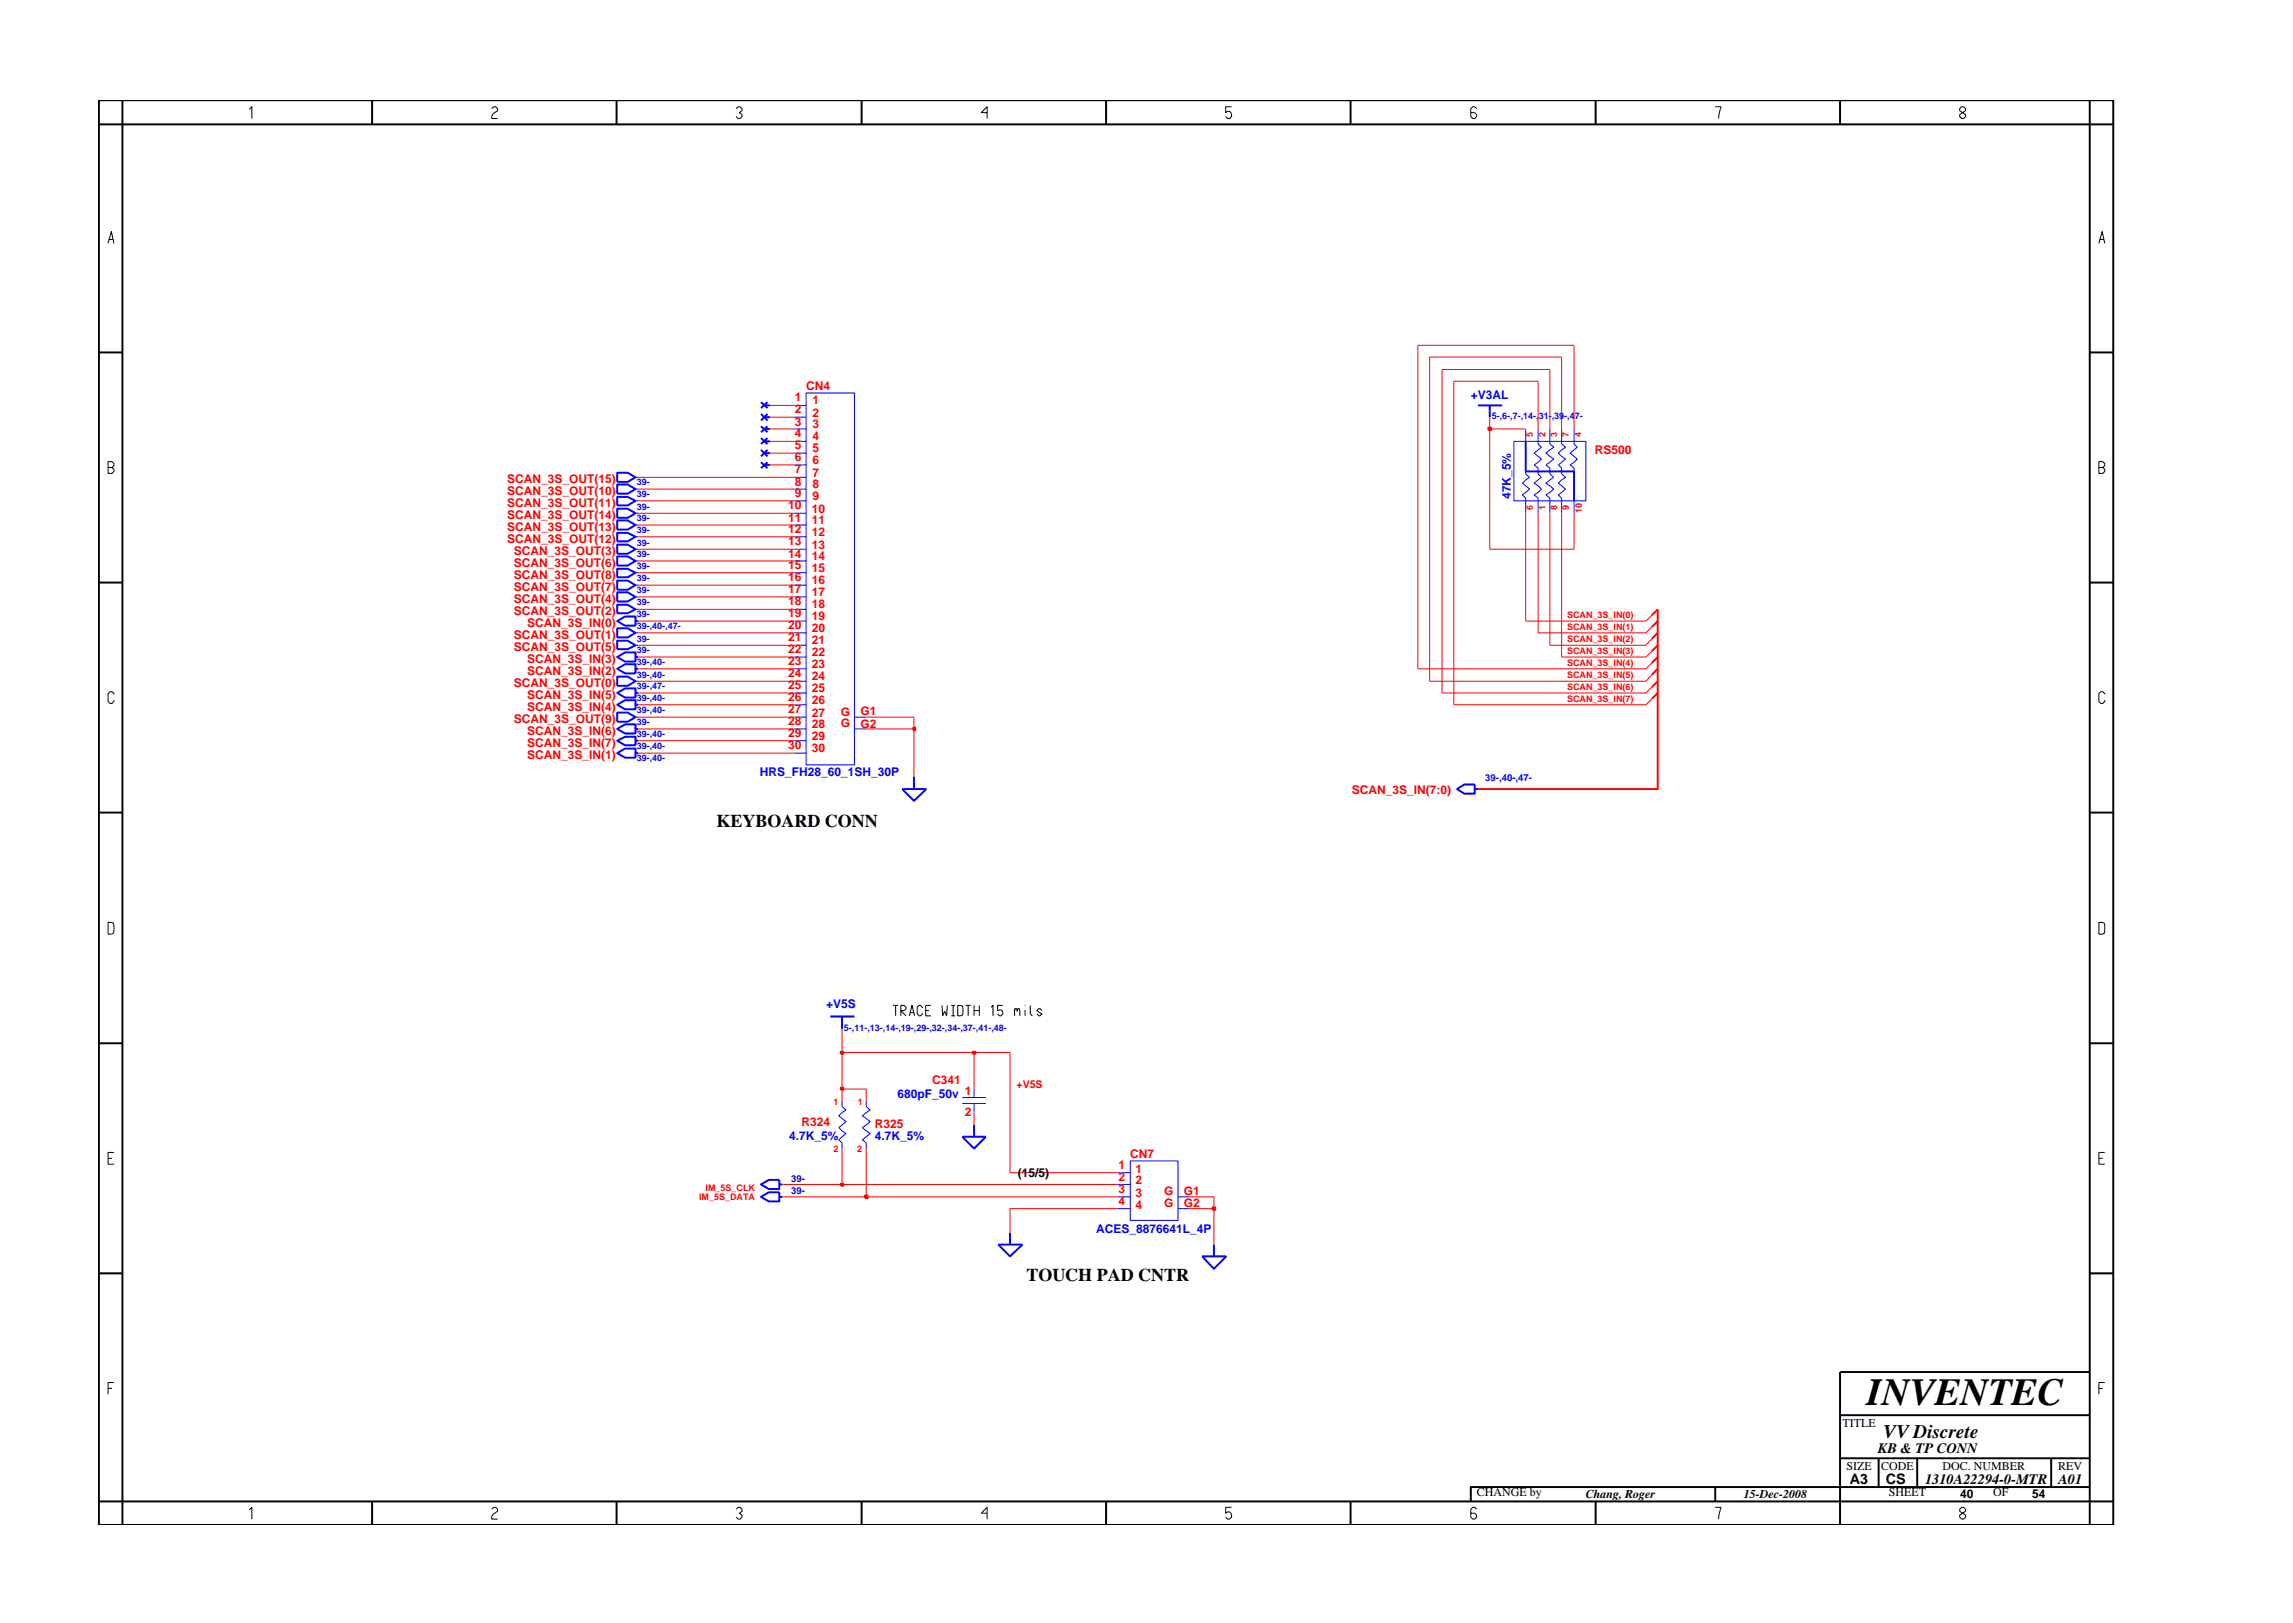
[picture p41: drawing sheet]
<svg xmlns="http://www.w3.org/2000/svg" width="297mm" height="210mm" viewBox="0 0 297 210" stroke-linecap="round" stroke-linejoin="round" font-family="sans-serif">
<defs><g id="words">
<text font-size="5" x="241.8" y="182">INVENTEC</text>
<text font-size="2.5" x="244" y="186.3">VV Discrete</text>
<g font-size="2.3">
<text x="92.8" y="107.1">KEYBOARD CONN</text>
<text x="133" y="165.9">TOUCH PAD CNTR</text>
</g>
<g font-size="1.9">
<text x="243.3" y="188.2">KB &amp; TP CONN</text>
<text x="239.6" y="192.2">A3</text>
<text x="244.3" y="192.3">CS</text>
<text x="249.4" y="192.2">1310A22294-0-MTR</text>
<text x="266.6" y="192.2">A01</text>
</g>
<g font-size="1.6" fill="#f00">
<text x="103" y="53.5">2</text>
<text x="103" y="52">1</text>
<text x="104.4" y="50.6">CN4</text>
<text x="105.3" y="54">2</text>
<text x="105.3" y="52.4">1</text>
<text x="103" y="55.1">3</text>
<text x="103" y="56.6">4</text>
<text x="103" y="58.2">5</text>
<text x="103" y="59.8">6</text>
<text x="105.3" y="55.5">3</text>
<text x="105.3" y="57">4</text>
<text x="105.3" y="58.6">5</text>
<text x="206.6" y="58.8">RS500</text>
<text x="65.7" y="65.7">SCAN_3S_OUT(11)</text>
<text x="65.7" y="64.1">SCAN_3S_OUT(10)</text>
<text x="65.7" y="62.6">SCAN_3S_OUT(15)</text>
<text x="102.1" y="66">10</text>
<text x="103" y="61.3">7</text>
<text x="103" y="62.9">8</text>
<text x="103" y="64.4">9</text>
<text x="105.3" y="60.1">6</text>
<text x="105.3" y="61.7">7</text>
<text x="105.3" y="63.3">8</text>
<text x="105.3" y="64.8">9</text>
<text x="65.7" y="70.4">SCAN_3S_OUT(12)</text>
<text x="65.7" y="68.8">SCAN_3S_OUT(13)</text>
<text x="65.7" y="67.2">SCAN_3S_OUT(14)</text>
<text x="66.6" y="71.9">SCAN_3S_OUT(3)</text>
<text x="102.1" y="67.6">11</text>
<text x="102.1" y="69.1">12</text>
<text x="102.1" y="70.6">13</text>
<text x="105.1" y="71.1">13</text>
<text x="105.1" y="66.4">10</text>
<text x="105.1" y="67.9">11</text>
<text x="105.1" y="69.5">12</text>
<text x="66.6" y="76.6">SCAN_3S_OUT(7)</text>
<text x="66.6" y="75">SCAN_3S_OUT(8)</text>
<text x="66.6" y="73.4">SCAN_3S_OUT(6)</text>
<text x="102.1" y="72.2">14</text>
<text x="102.1" y="73.7">15</text>
<text x="102.1" y="75.3">16</text>
<text x="102.1" y="76.9">17</text>
<text x="105.1" y="72.6">14</text>
<text x="105.1" y="74.1">15</text>
<text x="105.1" y="75.7">16</text>
<text x="105.1" y="77.2">17</text>
<text x="66.6" y="82.8">SCAN_3S_OUT(1)</text>
<text x="66.6" y="79.7">SCAN_3S_OUT(2)</text>
<text x="66.6" y="78.1">SCAN_3S_OUT(4)</text>
<text x="68.3" y="81.2">SCAN_3S_IN(0)</text>
<text x="102.1" y="81.5">20</text>
<text x="102.1" y="83.1">21</text>
<text x="102.1" y="78.4">18</text>
<text x="102.1" y="79.9">19</text>
<text x="105.1" y="83.4">21</text>
<text x="105.1" y="78.8">18</text>
<text x="105.1" y="80.4">19</text>
<text x="105.1" y="81.9">20</text>
<text x="66.6" y="89">SCAN_3S_OUT(0)</text>
<text x="66.6" y="84.3">SCAN_3S_OUT(5)</text>
<text x="68.3" y="87.5">SCAN_3S_IN(2)</text>
<text x="68.3" y="85.9">SCAN_3S_IN(3)</text>
<text x="102.1" y="84.6">22</text>
<text x="102.1" y="86.2">23</text>
<text x="102.1" y="87.7">24</text>
<text x="102.1" y="89.2">25</text>
<text x="105.1" y="85">22</text>
<text x="105.1" y="86.6">23</text>
<text x="105.1" y="88.1">24</text>
<text x="105.1" y="89.7">25</text>
<text x="66.6" y="93.7">SCAN_3S_OUT(9)</text>
<text x="68.3" y="95.2">SCAN_3S_IN(6)</text>
<text x="68.3" y="92.1">SCAN_3S_IN(4)</text>
<text x="68.3" y="90.5">SCAN_3S_IN(5)</text>
<text x="102.1" y="90.9">26</text>
<text x="102.1" y="92.4">27</text>
<text x="102.1" y="94">28</text>
<text x="102.1" y="95.5">29</text>
<text x="105.1" y="91.2">26</text>
<text x="105.1" y="92.8">27</text>
<text x="105.1" y="94.3">28</text>
<text x="105.1" y="95.9">29</text>
<text x="108.9" y="92.7">G</text>
<text x="108.9" y="94.2">G</text>
<text x="111.4" y="92.7">G1</text>
<text x="111.4" y="94.3">G2</text>
<text x="68.3" y="96.8">SCAN_3S_IN(7)</text>
<text x="68.3" y="98.3">SCAN_3S_IN(1)</text>
<text x="102.1" y="97">30</text>
<text x="105.1" y="97.5">30</text>
<text x="175.1" y="102.8">SCAN_3S_IN(7:0)</text>
<text x="120.8" y="140.4">C341</text>
<text x="103.8" y="145.9">R324</text>
<text x="113.3" y="146.2">R325</text>
<text x="125" y="144.5">2</text>
<text x="146.4" y="150">CN7</text>
<text x="144.9" y="151.5">1</text>
<text x="144.9" y="153">2</text>
<text x="144.9" y="154.5">3</text>
<text x="147.1" y="151.9">1</text>
<text x="147.1" y="153.4">2</text>
<text x="147.1" y="155.1">3</text>
<text x="150.8" y="154.9">G</text>
<text x="153.4" y="154.8">G1</text>
<text x="144.9" y="156.1">4</text>
<text x="147.1" y="156.6">4</text>
<text x="150.8" y="156.4">G</text>
<text x="153.4" y="156.4">G2</text>
</g>
<g font-size="1.6" fill="#00f">
<text x="190.5" y="51.7">+V3AL</text>
<text x="195.7" y="64.7" transform="rotate(-90 195.7 64.7)">47K_5%</text>
<text x="98.4" y="100.5">HRS_FH28_60_1SH_30P</text>
<text x="107" y="130.6">+V5S</text>
<text x="116.3" y="142.2">680pF_50v 1</text>
<text x="102.2" y="147.7">4.7K_5%</text>
<text x="113.3" y="147.7">4.7K_5%</text>
<text x="142" y="159.7">ACES_8876641L_4P</text>
</g>
<g font-size="1.6">
<text x="131.9" y="152.5">(15/5)</text>
<text x="238.7" y="184.8">TITLE</text>
<text x="239.2" y="190.4">SIZE</text>
<text x="243.7" y="190.4">CODE</text>
<text x="251.6" y="190.4">DOC. NUMBER</text>
<text x="266.6" y="190.4">REV</text>
<text x="191.3" y="193.9">CHANGE by</text>
<text x="205.4" y="194.1">Chang, Roger</text>
<text x="225.9" y="194.1">15-Dec-2008</text>
<text x="244.7" y="193.9">SHEET</text>
<text x="253.9" y="194.1">40</text>
<text x="258.2" y="193.9">OF</text>
<text x="263.3" y="194.1">54</text>
</g>
<text font-size="1.4" fill="#f00" x="131.7" y="140.9">+V5S</text>
<g font-size="1.2" fill="#00f">
<text x="193.2" y="54.3">5-,6-,7-,14-,31-,39-,47-</text>
<text x="82.5" y="64.4">39-</text>
<text x="82.5" y="62.9">39-</text>
<text x="82.5" y="70.7">39-</text>
<text x="82.5" y="66">39-</text>
<text x="82.5" y="69.1">39-</text>
<text x="82.5" y="67.5">39-</text>
<text x="82.5" y="75.3">39-</text>
<text x="82.5" y="76.9">39-</text>
<text x="82.5" y="73.7">39-</text>
<text x="82.5" y="72.2">39-</text>
<text x="82.5" y="78.4">39-</text>
<text x="82.5" y="81.5">39-,40-,47-</text>
<text x="82.5" y="80">39-</text>
<text x="82.5" y="83.1">39-</text>
<text x="82.5" y="87.8">39-,40-</text>
<text x="82.5" y="84.6">39-</text>
<text x="82.5" y="89.3">39-,47-</text>
<text x="82.5" y="86.2">39-,40-</text>
<text x="82.5" y="95.5">39-,40-</text>
<text x="82.5" y="92.4">39-,40-</text>
<text x="82.5" y="90.8">39-,40-</text>
<text x="82.5" y="94">39-</text>
<text x="82.5" y="97.1">39-,40-</text>
<text x="82.5" y="98.6">39-,40-</text>
<text x="192.4" y="101.2">39-,40-,47-</text>
<text x="109.3" y="133.6">5-,11-,13-,14-,19-,29-,32-,34-,37-,41-,48-</text>
<text x="102.5" y="153.1">39-</text>
<text x="102.5" y="154.6">39-</text>
</g>
<g font-size="1.2" fill="#f00">
<text x="198.6" y="56.6" transform="rotate(-90 198.6 56.6)">5</text>
<text x="200.2" y="56.6" transform="rotate(-90 200.2 56.6)">2</text>
<text x="201.7" y="56.6" transform="rotate(-90 201.7 56.6)">3</text>
<text x="203.2" y="56.6" transform="rotate(-90 203.2 56.6)">7</text>
<text x="204.8" y="56.6" transform="rotate(-90 204.8 56.6)">4</text>
<text x="198.6" y="66.1" transform="rotate(-90 198.6 66.1)">6</text>
<text x="200.2" y="66.1" transform="rotate(-90 200.2 66.1)">1</text>
<text x="201.7" y="66.1" transform="rotate(-90 201.7 66.1)">8</text>
<text x="203.2" y="66.1" transform="rotate(-90 203.2 66.1)">9</text>
<text x="204.9" y="66.5" transform="rotate(-90 204.9 66.5)">10</text>
<text x="203" y="80">SCAN_3S_IN(0)</text>
<text x="203" y="81.6">SCAN_3S_IN(1)</text>
<text x="203" y="83.2">SCAN_3S_IN(2)</text>
<text x="203" y="84.7">SCAN_3S_IN(3)</text>
<text x="203" y="86.3">SCAN_3S_IN(4)</text>
<text x="203" y="87.8">SCAN_3S_IN(5)</text>
<text x="203" y="89.4">SCAN_3S_IN(6)</text>
<text x="203" y="91">SCAN_3S_IN(7)</text>
<text x="108" y="143.1">1</text>
<text x="111.1" y="143.1">1</text>
<text x="108" y="149.2">2</text>
<text x="111" y="149.2">2</text>
<text x="90.6" y="155.5">IM_5S_DATA</text>
<text x="91.4" y="154.3">IM_5S_CLK</text>
</g>
</g></defs>
<g fill="none" stroke="#00f" stroke-width=".25">
<path d="M98.6 56.8l.8 .7M98.6 59.9l.8 .7M98.6 55.2l.8 .8M98.6 53.6l.8 .9M98.6 58.3l.8 .8M98.6 52.1l.8 .8M99 57.2h.8M99 52.5h.8M99 55.6h.8M99 58.7h.8M99 54h.8M99.4 56.8l-.8 .7"/>
<path d="M99.4 59.9l-.8 .7M99.4 52.1l-.8 .8M99.4 55.2l-.8 .8M99.4 58.3l-.8 .8M99.4 53.6l-.8 .9M191.5 52.5h3.1M193 52.5v1.5M197.6 57.2v3.9h6.3v3.8M80 72.1h1.3l1 .6-1 .6h-1.3zM80 65.9h1.3l1 .6-1 .6h-1.3zM80 62.8h1.3l1 .6-1 .6h-1.3zM80 64.4h1.3l1 .5-1 .6h-1.3z"/>
<path d="M80 76.7h1.3l1 .6-1 .6h-1.3zM80 73.7h1.3l1 .5-1 .6h-1.3zM80 75.2h1.3l1 .6-1 .6h-1.3zM80 69h1.3l1 .5-1 .6h-1.3zM80 70.6h1.3l1 .5-1 .6h-1.3zM80 78.3h1.3l1 .6-1 .5h-1.3zM80 61.2h1.3l1 .6-1 .6h-1.3zM80 67.4h1.3l1 .6-1 .6h-1.3zM99 60.2h.8M80 97.6l1-.6h1.3v1.2h-1.3zM80 80.5l1-.6h1.3v1.2h-1.3zM80 96l1-.6h1.3v1.1h-1.3z"/>
<path d="M80 94.4l1-.6h1.3v1.2h-1.3zM80 91.3l1-.6h1.3v1.2h-1.3zM80 89.8l1-.6h1.3v1.2h-1.3zM80 86.6l1-.6h1.3v1.2h-1.3zM80 85.1l1-.6h1.3v1.2h-1.3zM80 81.4h1.3l1 .6-1 .6h-1.3zM80 83h1.3l1 .6-1 .5h-1.3zM80 92.3h1.3l1 .6-1 .6h-1.3zM80 87.7h1.3l1 .6-1 .5h-1.3zM82.3 97.6h.4M82.3 80.5h.4M82.3 96h.4"/>
<path d="M82.3 94.4h.4M82.3 91.3h.4M82.3 89.8h.4M82.3 86.6h.4M82.3 85.1h.4M116.9 102.2h3.1l-1.6 1.5zM118.4 100.6v1.6M188.8 102.2l.9-.6h1.3v1.2h-1.3zM191 102.2h.5M107.6 131.7h3.1M109.1 131.7v1.6M98.6 153.4l1-.5h1.4v1.1h-1.4z"/>
<path d="M98.6 155.1l1-.6h1.4v1.1h-1.4zM101 153.4h.4M101 155.1h.4M124.7 147.3h3l-1.5 1.5zM126.2 145.7v1.6M130.8 159.7v1.5M129.3 161.2h3.1l-1.6 1.6zM155.7 162.8h3.2l-1.6 1.6zM157.3 161.2v1.6"/>
</g>
<g fill="none" stroke="#00f" stroke-width=".13">
<path d="M102.9 54h1.5M102.9 57.2h1.5M102.9 52.5h1.5M102.9 55.6h1.5M102.9 58.7h1.5M104.4 50.9h6.3v48.2h-6.3zM196.1 57.2h9.3v7.7h-9.3zM197.6 55.6v1.6M199.2 55.6v1.9l.5 .4-1 .8 1 .8-1 .7 .5 .4v.8l.5 .4-1 .8 1 .8-1 .7 .5 .4v2M200.8 55.6v1.9l.5 .4-1 .8 1 .8-1 .7 .5 .4v.8l.5 .4-1 .8 1 .8-1 .7 .5 .4v2M202.3 55.6v1.9l.5 .4-.9 .8 .9 .8-.9 .7 .4 .4v.8l.5 .4-.9 .8 .9 .8-.9 .7 .4 .4v2M203.9 55.6v1.9l.4 .4-.9 .8 .9 .8-.9 .7 .5 .4v.5"/>
<path d="M82.3 66.5h.4M82.3 63.4h.4M82.3 64.9h.4M82.3 77.3h.4M82.3 74.2h.4M82.3 75.8h.4M82.3 69.5h.4M82.3 71.1h.4M82.3 78.9h.4M82.3 72.7h.4M82.3 61.8h.4M82.3 68h.4"/>
<path d="M102.9 66.5h1.5M102.9 63.4h1.5M102.9 75.8h1.5M102.9 69.5h1.5M102.9 78.9h1.5M102.9 72.7h1.5M102.9 60.2h1.5M102.9 64.9h1.5M102.9 77.3h1.5M102.9 74.2h1.5M102.9 71.1h1.5M102.9 61.8h1.5"/>
<path d="M102.9 68h1.5M197.6 61.1v.3l.5 .4-.9 .8 .9 .8-.9 .7 .4 .4v2M203.9 64.9v1.6M82.3 82h.4M82.3 83.6h.4M82.3 92.9h.4M82.3 88.3h.4M102.9 82h1.5M102.9 88.3h1.5M102.9 85.1h1.5M102.9 91.3h1.5M102.9 94.4h1.5"/>
<path d="M102.9 97.6h1.5M102.9 83.6h1.5M102.9 92.9h1.5M102.9 80.5h1.5M102.9 86.6h1.5M102.9 89.8h1.5M102.9 96h1.5M110.7 94.4h1.5M110.7 92.9h1.5M109.1 142.6v.8l.5 .4-.9 .8 .9 .7-.9 .8 .9 .7-.9 .9 .4 .3v.8M112.2 142.6v.8l.5 .4-1 .8 1 .7-1 .8 1 .7-1 .9 .5 .3v.8M124.7 142.2h3"/>
<path d="M124.7 142.9h3M126.2 141.1v1.1M126.2 142.9v1.2M144.8 151.9h1.6M144.8 155.1h1.6M144.8 153.4h1.6M144.8 156.6h1.6M146.4 150.4h6.2v7.7h-6.2zM152.6 155.1h1.5M152.6 156.6h1.5"/>
</g>
<path d="M214 79.7l-.8 .8M214 84.4l-.8 .7M214 85.9l-.8 .7M214 90.5l-.8 .8M214 82.7l-.8 .9M214 87.4l-.8 .9M214 89l-.8 .8M214 81.2l-.8 .8M144.8 156.6h-14v3.1M154.1 156.6h3.2v4.6" fill="none" stroke="#f00" stroke-width=".13"/>
<path d="M214.7 78.9l-.7 .8M214.7 83.6l-.7 .8M214.7 85.1l-.7 .8M214.7 89.8l-.7 .7M214.7 82l-.7 .7M214.7 86.6l-.7 .8M214.7 88.3l-.7 .7M214.7 80.5l-.7 .7" fill="none" stroke="#f00" stroke-width=".25"/>
<path d="M157.1 156.4h.3v.3h-.3z" fill="#8e2323"/>
<path d="M157.1 156.4h.3v.3h-.3z" fill="none" stroke="#f00" stroke-width=".25"/>
<path d="M101.4 155.1h10.8M157.3 155.1v1.5" fill="none" stroke="#f00" stroke-width=".13"/>
<path d="M112 154.9h.4v.3h-.4z" fill="#8e2323"/>
<path d="M112 154.9h.4v.3h-.4z" fill="none" stroke="#f00" stroke-width=".25"/>
<path d="M101.4 153.4h7.7M112.2 148.8v6.3h32.6M154.1 155.1h3.2" fill="none" stroke="#f00" stroke-width=".13"/>
<path d="M108.9 153.4h.3v.2h-.3z" fill="#8e2323"/>
<path d="M108.9 153.4h.3v.2h-.3z" fill="none" stroke="#f00" stroke-width=".25"/>
<path d="M130.8 136.3v15.6h14M109.1 148.8v4.6h35.7M109.1 141.1v1.5M112.2 141.1v1.5M126.2 144.1v1.6" fill="none" stroke="#f00" stroke-width=".13"/>
<path d="M108.9 140.9h.3v.3h-.3z" fill="#8e2323"/>
<path d="M108.9 140.9h.3v.3h-.3z" fill="none" stroke="#f00" stroke-width=".25"/>
<path d="M109.1 136.3v4.8h3.1M126.2 136.3v4.8" fill="none" stroke="#f00" stroke-width=".13"/>
<path d="M108.9 136.3h.3v.2h-.3z" fill="#8e2323"/>
<path d="M108.9 136.3h.3v.2h-.3z" fill="none" stroke="#f00" stroke-width=".25"/>
<path d="M109.1 133.3v3h17.1" fill="none" stroke="#f00" stroke-width=".13"/>
<path d="M126 136.3h.4v.2h-.4z" fill="#8e2323"/>
<path d="M214.7 89.8v12.4h-23.2M126 136.3h.4v.2h-.4z" fill="none" stroke="#f00" stroke-width=".25"/>
<path d="M82.7 97.6h20.2M82.7 94.4h20.2M82.7 96h20.2M112.2 94.4h6.2v6.2M126.2 136.3h4.6" fill="none" stroke="#f00" stroke-width=".13"/>
<path d="M118.3 94.3h.3v.3h-.3z" fill="#8e2323"/>
<path d="M214.7 78.9v10.9M118.3 94.3h.3v.3h-.3z" fill="none" stroke="#f00" stroke-width=".25"/>
<g fill="none" stroke="#f00" stroke-width=".13">
<path d="M99.8 58.7h3.1M99.8 55.6h3.1M99.8 57.2h3.1M183.7 44.7v41.9h29.5M185.2 46.3v42h28M186.8 47.9v41.9h26.4M188.3 49.4v41.9h24.9M193 55.6v15.5h10.9v-4.6M82.7 78.9h20.2M82.7 75.8h20.2M82.7 72.7h20.2M82.7 69.5h20.2"/>
<path d="M82.7 66.5h20.2M82.7 63.4h20.2M82.7 77.3h20.2M82.7 74.2h20.2M82.7 71.1h20.2M82.7 68h20.2M82.7 64.9h20.2M82.7 61.8h20.2M99.8 60.2h3.1M197.6 66.5v14h15.6M199.2 66.5v15.5h14M200.8 66.5v17.1h12.4"/>
<path d="M202.3 66.5v18.6h10.9M82.7 92.9h20.2M82.7 91.3h20.2M82.7 89.8h20.2M82.7 88.3h20.2M82.7 86.6h20.2M82.7 85.1h20.2M82.7 83.6h20.2M82.7 82h20.2M82.7 80.5h20.2M112.2 92.9h6.2v1.5"/>
</g>
<path d="M192.8 55.4h.4v.3h-.4z" fill="#8e2323"/>
<path d="M192.8 55.4h.4v.3h-.4z" fill="none" stroke="#f00" stroke-width=".25"/>
<path d="M99.8 52.5h3.1M99.8 54h3.1M183.7 44.7h20.2v10.9M185.2 46.3h17.1v9.3M186.8 47.9h14v7.7M188.3 49.4h10.9v6.2M193 54v1.6h4.6" fill="none" stroke="#f00" stroke-width=".13"/>
<g fill="none" stroke="#000" stroke-width=".25">
<path d="M12.8 13h261v184.6h-261zM15.9 13v184.6M48.2 13v3.1M79.9 13v3.1M111.6 13v3.1M143.3 13v3.1M174.9 13v3.1M206.7 13v3.1M238.4 13v3.1M270.7 13v184.6M273.8 16.1h-261M12.8 45.7h3.1"/>
<path d="M270.7 45.7h3.1M12.8 75.5h3.1M270.7 75.5h3.1M12.8 105.3h3.1M270.7 105.3h3.1M12.8 135.2h3.1M270.7 135.2h3.1M12.8 165h3.1M270.7 177.7h-32.3v19.9M270.7 165h3.1M48.2 194.5v3.1M79.9 194.5v3.1"/>
<path d="M111.6 194.5v3.1M143.3 194.5v3.1M174.9 194.5v3.1M206.7 194.5v3.1M222.2 192.6v1.9M238.4 183.3h32.3M238.4 188.9h32.3M243.4 188.9v3.7M248.4 188.9v3.7M265.7 188.9v3.7M270.7 192.6h-80.2v1.9M273.8 194.5h-261"/>
</g>
<g fill="none" stroke="#000" stroke-width=".13">
<path d="M32.3 14.2l.3-.4v1.6M63.7 14.1l.3-.3h.2l.3 .3v.2l-.5 .4-.3 .4v.3h.8M95.4 14.1l.2-.3h.3l.2 .3v.2l-.3 .3 .3 .2v.3l-.2 .3h-.3l-.2-.3M127.9 14.6h-.8l.8-.8v1.6M159.5 13.8h-.7v.8l.2-.2a.5 .5 0 0 1 .5 .7l-.2 .3h-.3l-.2-.3M191.3 14.1l-.3-.3h-.2l-.3 .3v1l.3 .3h.2l.3-.3v-.3l-.3-.2h-.5M222.2 13.8h.8l-.4 1.6M254.1 13.8l-.2 .3v.2l.7 .5v.3l-.2 .3h-.3l-.2-.3v-.3l.7-.5v-.2l-.2-.3zM14 31.5l.4-1.5 .4 1.5M14.1 31h.6M271.9 31.5l.4-1.5 .4 1.5M272 31h.6"/>
<path d="M14 59.8h.5l.3 .3v.2l-.3 .3 .3 .2v.3l-.3 .2h-.5zM14 60.6h.5M271.9 60.6h.5l.3-.3v-.2l-.3-.3h-.5v1.5h.5l.3-.2v-.3l-.3-.2M14.8 89.9l-.3-.3h-.2l-.3 .3v1l.3 .2h.2l.3-.2v-.2M272.7 89.9l-.3-.3h-.3l-.2 .3v1l.2 .2h.3l.3-.2v-.2M14 119.5l.7 .1 .1 .2-.1 1.1-.7 .1zM271.9 119.5l.7 .1 .1 .2-.1 1.1-.7 .1zM115.7 130.2h.7M116 130.2v1.4M116.7 131.6v-1.4h.4l.3 .3v.2l-.3 .2h-.4l.7 .7M117.8 131.6l.3-1.4 .4 1.4M117.9 131.2h.5"/>
<path d="M119.5 130.6l-.3-.4h-.1l-.3 .3v.8l.3 .3h.1l.3-.3M119.9 130.9h.4M120.6 130.2h-.7v1.4h.7M122 130.2l.1 1.4 .3-.6 .2 .6 .1-1.4M123.2 130.2h.5M123.2 131.6h.5M123.5 130.2v1.4M124.1 130.2l.6 .1v.3v.9l-.6 .1zM125.1 130.2h.7M125.4 130.2v1.4M126.2 130.2v1.4M126.2 130.9h.7"/>
<path d="M126.9 130.2v1.4M128.4 130.5l.2-.3v1.4M129.9 130.2h-.7v.7l.5-.1 .1 .1 .1 .3v.1l-.2 .3h-.2l-.3-.3M131.4 130.9l.1-.2h.2l.1 .3 .1-.3h.1l.1 .9M131.4 130.7v.9M132.8 130.2v.1M132.8 130.8v.8M133.5 130.2v1.1l.2 .3M135 130.9l-.3-.2h-.1l-.3 .2 .7 .4-.3 .3h-.1l-.3-.3M14 150.1h.5M14.8 149.3h-.8v1.5h.8M271.9 150.1h.5"/>
<path d="M272.7 149.3h-.8v1.5h.8M14 179.9h.5M14.8 179.1h-.8v1.5M271.9 179.9h.5M272.7 179.1h-.8v1.5M32.3 195.6l.3-.3v1.5M63.7 195.5l.3-.2h.2l.3 .2v.3l-.5 .3-.3 .4v.3h.8M95.4 195.5l.2-.2h.3l.2 .2v.3l-.3 .2 .3 .3v.2l-.2 .3h-.3l-.2-.3M127.9 196h-.8l.8-.7v1.5M159.5 195.3h-.7v.7l.2-.1a.5 .5 0 0 1 .5 .6l-.2 .3h-.3l-.2-.3M191.3 195.5l-.3-.2h-.2l-.3 .2v1l.3 .3h.2l.3-.3v-.2l-.3-.3h-.5M222.2 195.3h.8l-.4 1.5"/>
<path d="M254.1 195.3l-.2 .2v.3l.7 .5v.2l-.2 .3h-.3l-.2-.3v-.2l.7-.5v-.3l-.2-.2z"/>
</g>
<use href="#words"/>
</svg>
